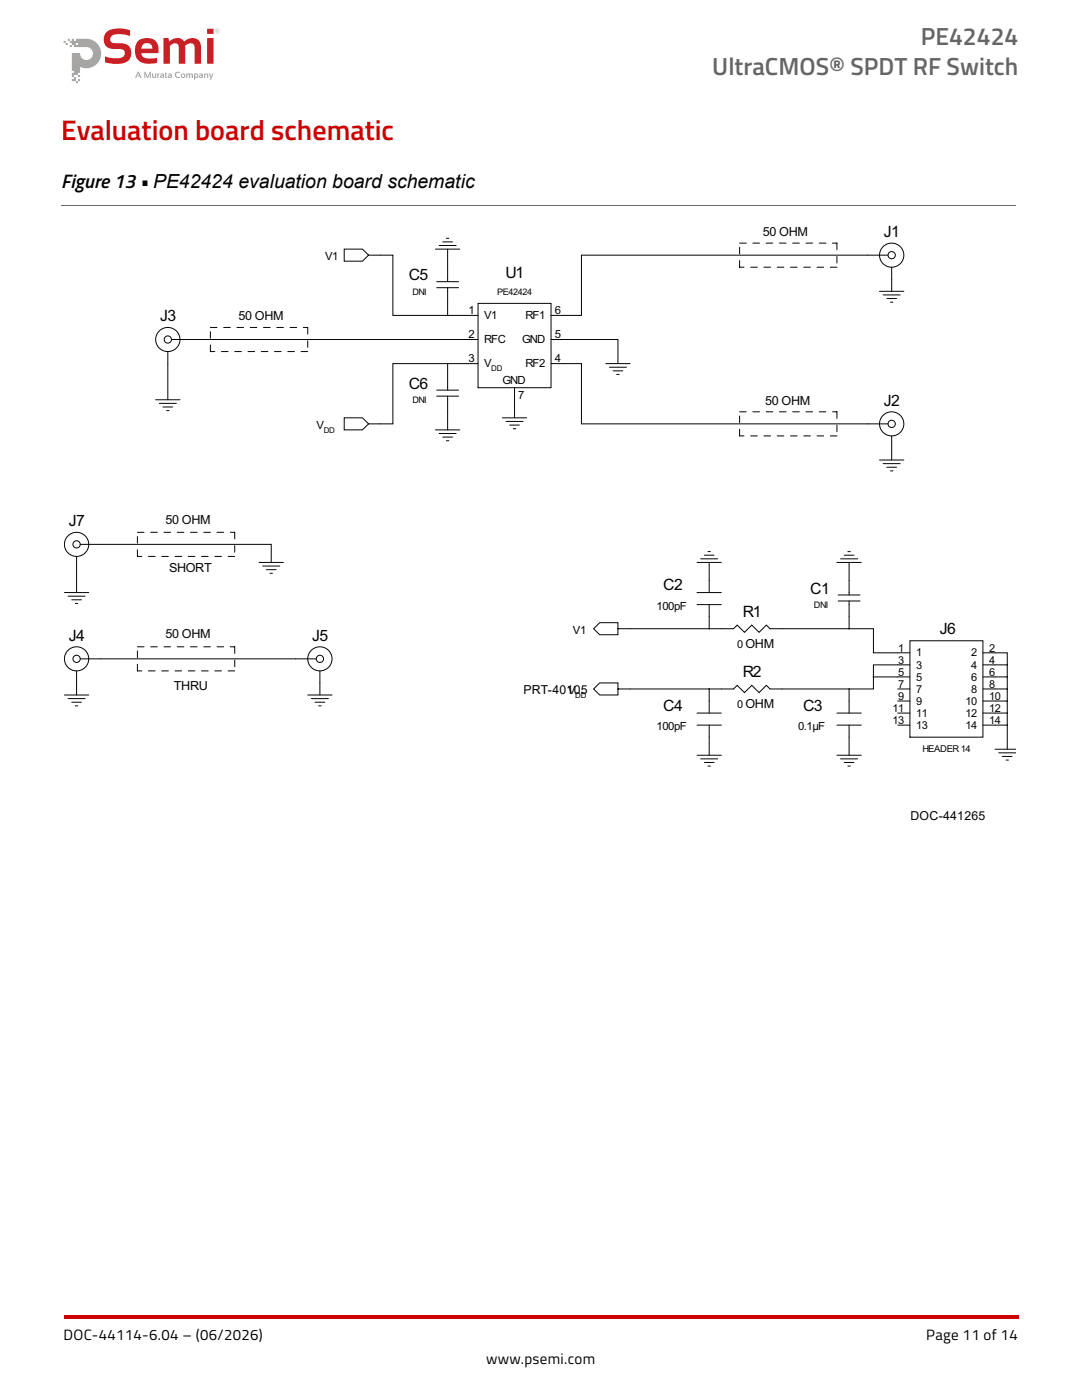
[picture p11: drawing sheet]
<svg xmlns="http://www.w3.org/2000/svg" width="216mm" height="279mm" viewBox="0 0 216 279" stroke-linecap="round" stroke-linejoin="round" font-family="sans-serif">
<defs><g id="words">
<text font-size="5.6" fill="#c00" x="12.2" y="27.9">Evaluation board schematic</text>
<g font-size="4.9" fill="#656565">
<text x="183.7" y="9">PE42424</text>
<text x="142.1" y="15">UltraCMOS® SPDT RF Switch</text>
</g>
<text font-size="3.9" x="12.2" y="37.6">Figure 13 • PE42424 evaluation board schematic</text>
<g font-size="3.1" fill="#040503">
<text x="176.4" y="47.3">J1</text>
<text x="81.6" y="56">C5</text>
<text x="100.9" y="55.5">U1</text>
<text x="32" y="64.2">J3</text>
<text x="81.6" y="77.6">C6</text>
<text x="176.4" y="81">J2</text>
<text x="13.7" y="105">J7</text>
<text x="132.3" y="117.8">C2</text>
<text x="161.7" y="118.5">C1</text>
<text x="148.2" y="123.1">R1</text>
<text x="13.7" y="127.9">J4</text>
<text x="62.3" y="127.9">J5</text>
<text x="187.6" y="126.5">J6</text>
<text x="148.2" y="135.1">R2</text>
<text x="132.3" y="141.8">C4</text>
<text x="160.2" y="141.8">C3</text>
</g>
<g font-size="3">
<text x="12.7" y="267.4">DOC-44114-6.04 – (06/2026)</text>
<text x="184.8" y="267.4">Page 11 of 14</text>
<text x="97" y="272.2">www.psemi.com</text>
</g>
<g font-size="2.5" fill="#040503">
<text x="152.2" y="47.1">50 OHM</text>
<text x="47.6" y="63.9">50 OHM</text>
<text x="152.7" y="80.7">50 OHM</text>
<text x="33" y="104.6">50 OHM</text>
<text x="33.7" y="114.2">SHORT</text>
<text x="33" y="127.4">50 OHM</text>
<text x="148.8" y="129.3">OHM</text>
<text x="34.7" y="137.7">THRU</text>
<text x="148.8" y="141.4">OHM</text>
</g>
<g font-size="2.5">
<text x="104.5" y="138.6">PRT-40105</text>
<text x="181.7" y="163.6">DOC-441265</text>
</g>
<g font-size="2.2" fill="#040503">
<text x="64.9" y="51.9">V1</text>
<text x="93.5" y="62.7">1</text>
<text x="96.6" y="63.7">V1</text>
<text x="104.8" y="63.7">RF1</text>
<text x="110.7" y="62.7">6</text>
<text x="93.5" y="67.5">2</text>
<text x="96.6" y="68.5">RFC</text>
<text x="104.2" y="68.5">GND</text>
<text x="110.7" y="67.5">5</text>
<text x="93.5" y="72.3">3</text>
<text x="96.6" y="73.3">V</text>
<text x="100.2" y="76.7">GND</text>
<text x="104.8" y="73.3">RF2</text>
<text x="110.7" y="72.3">4</text>
<text x="103.4" y="79.6">7</text>
<text x="63.2" y="85.6">V</text>
<text x="131" y="121.7">100pF</text>
<text x="114.3" y="126.4">V1</text>
<text x="147.1" y="129.3">0</text>
<text x="179.2" y="130">1</text>
<text x="182.8" y="131">1</text>
<text x="193.8" y="131">2</text>
<text x="197.3" y="130">2</text>
<text x="179.2" y="132.4">3</text>
<text x="179.2" y="134.9">5</text>
<text x="179.2" y="137.3">7</text>
<text x="182.8" y="133.4">3</text>
<text x="182.8" y="135.8">5</text>
<text x="193.8" y="133.4">4</text>
<text x="193.8" y="135.8">6</text>
<text x="197.3" y="132.4">4</text>
<text x="197.3" y="134.9">6</text>
<text x="197.3" y="137.3">8</text>
<text x="113.4" y="138.5">V</text>
<text x="147.1" y="141.4">0</text>
<text x="178.1" y="142.1">11</text>
<text x="179.2" y="139.7">9</text>
<text x="182.8" y="138.2">7</text>
<text x="182.8" y="140.6">9</text>
<text x="182.8" y="143">11</text>
<text x="192.6" y="140.6">10</text>
<text x="192.6" y="143">12</text>
<text x="193.8" y="138.2">8</text>
<text x="197.3" y="139.7">10</text>
<text x="197.3" y="142.1">12</text>
<text x="131" y="145.7">100pF</text>
<text x="159.2" y="145.7">0.1µF</text>
<text x="178.1" y="144.5">13</text>
<text x="182.8" y="145.4">13</text>
<text x="192.6" y="145.4">14</text>
<text x="197.3" y="144.5">14</text>
</g>
<text font-size="1.9" fill="#040503" x="184.1" y="150">HEADER 14</text>
<g font-size="1.8" fill="#040503">
<text x="82.3" y="58.9">DNI</text>
<text x="99.2" y="58.9">PE42424</text>
<text x="82.3" y="80.5">DNI</text>
<text x="162.4" y="121.4">DNI</text>
</g>
<g font-size="1.6" fill="#040503">
<text x="98" y="74.1">DD</text>
<text x="64.6" y="86.3">DD</text>
<text x="114.8" y="139.2">DD</text>
</g>
</g></defs>
<path d="M12.7 262.6h190.5v.6h-190.5z" fill="#c00"/>
<path d="M13.5 7.7v.5h.8v-.5h.4v.5h.5v-.5a4.8 4.8 0 0 1 3.9 .7 2.94 2.94 0 0 1 .6 3.9 2.94 2.94 0 0 1-3.7 1v1.2h-.4v.5h-.9v.8h-.4v.4h.9v.4h.4v-.4h.4v-.4h-.4v.4h-.4v-.8h-.9v-.9h.4v-.4h-.4v-3.5h1.7a1.3 1.3 0 0 0 1.2 1.4 1.3 1.3 0 0 0 1.4-1.3 1.3 1.3 0 0 0-1.3-1.3h-2.6v-.4h-.8v.4h.4v-.8h-.4v-.9zM15.6 15h.4v.4h-.4zM12.7 8.2v.4h.4v.4h.4v-.4h-.4v-.4zM15.2 8.6v.4h.4v-.4z" fill-rule="evenodd" fill="#a8a6a5"/>
<g fill="#c82026">
<path d="M21.3 6.4a5.7 5.7 0 0 1 4.7-.4v1.2a4.8 4.8 0 0 0-3.7 0 .8 .8 0 0 0-.3 .9 .8 .8 0 0 0 .8 .5 3.2 3.2 0 0 1 3.1 .9 2.14 2.14 0 0 1-1.8 3.2h-1.8l-1.4-.3v-1.1a4.8 4.8 0 0 0 3.8 0 .85 .85 0 0 0 .2-1.1 .85 .85 0 0 0-1-.4 2.98 2.98 0 0 1-3-.9 2.32 2.32 0 0 1 .4-2.5z"/>
<path d="M32.6 7.6h1l.2 .7a1.91 1.91 0 0 1 2.9 0 2.06 2.06 0 0 1 3.2 .2l.2 1v3.2h-1.3v-3.2a.89 .89 0 0 0-.6-.9 .89 .89 0 0 0-1 .3l-.2 .3v3.5h-1.3v-3.2a.93 .93 0 0 0-.8-.9 .93 .93 0 0 0-1 .6v3.5h-1.3z"/>
<path d="M28.4 9l-.2 .7h2.2a1.07 1.07 0 0 0-.7-1.1 1.07 1.07 0 0 0-1.3 .4zM27.7 8a2.57 2.57 0 0 1 3.8 .8l.1 1.8h-3.4a1.44 1.44 0 0 0 2 1.1l1.1-.2v1.1l-1.1 .1a2.62 2.62 0 0 1-3.2-1.9 2.99 2.99 0 0 1 .7-2.8z"/>
<path d="M41.3 7.6h1.3v5.1h-1.3zM41.3 5.7h1.3v1.1h-1.3z"/>
</g>
<g fill="#a8a6a5">
<path d="M27.5 14.3h.2l.6 1.3h-.3l-.1-.4h-.4v-.2h.3l-.2-.4-.4 1h-.3z"/>
<path d="M28.8 14.3h.2l.5 1 .4-1h.2v1.3h-.2v-.9l-.3 .9h-.2l-.4-.9v.9h-.2z"/>
<path d="M30.3 14.7h.3v.5l.1 .2 .2-.1v-.6h.3v.9l-.2-.1h-.5z"/>
<path d="M31.4 14.7l.2 .1 .2-.1v.1l-.2 .1v.7h-.2z"/>
<path d="M32.9 14.5l.5 .2v.1h-.2v.5l.2 .1v.2l-.4-.1z"/>
<path d="M35.1 14.5l.8-.1v.2l-.1-.1a.47 .47 0 0 0-.7 .6 .47 .47 0 0 0 .8 .2v.2a.69 .69 0 0 1-.9-.1 .69 .69 0 0 1 .1-.9z"/>
<path d="M37.2 14.7l.2 .1 .3-.1 .2 .1 .5-.1 .1 .9h-.2v-.6l-.2-.2-.2 .1v.7h-.2l-.1-.8-.2 .1v.7h-.2z"/>
<path d="M40.7 14.7l.8 .1 .1 .8h-.3v-.6l-.1-.2-.2 .1v.7h-.3z"/>
<path d="M41.7 14.7h.2l.2 .6 .3-.6h.2l-.5 1-.2 .3-.1-.2 .2-.2z"/>
<path d="M32.2 15.2v.2l.3-.1v-.1zM32 14.7h.2a.4 .4 0 0 1 .5 .3v.6l-.6-.1-.1-.4 .5-.1-.5-.1z"/>
<path d="M33.8 15.2v.2l.3-.1v-.1zM33.6 14.7h.1a.4 .4 0 0 1 .6 .3v.6l-.7-.1-.1-.4 .6-.1-.5-.1z"/>
<path d="M36.3 15.1a.27 .27 0 0 0 .5 0 .27 .27 0 0 0-.5 0zM36.1 15.1a.47 .47 0 0 1 .9 0 .47 .47 0 0 1-.9 0z"/>
<path d="M38.9 14.9v.4h.3l.1-.4zM38.7 14.7a.5 .5 0 0 1 .8 .2 .5 .5 0 0 1-.5 .7l-.1 .3h-.2z"/>
<path d="M40 15.2v.2l.3-.1v-.1zM39.8 14.7h.1a.4 .4 0 0 1 .6 .3v.6l-.7-.1-.1-.4 .6-.1-.5-.1z"/>
<path d="M43.3 6h.1v.2h-.1zM43.2 5.9v.6l.1-.2 .3 .2-.2-.2 .2-.3z"/>
<path d="M42.9 6.2a.5 .5 0 0 0 1 0 .5 .5 0 0 0-1 0zM43 6.2a.43 .43 0 0 1 .8 0 .43 .43 0 0 1-.8 0z"/>
</g>
<path d="M12.2 41h190.5" fill="none" stroke="#656565" stroke-width=".2"/>
<g fill="none" stroke="#040503" stroke-width=".2" stroke-dasharray="1.3 1.3">
<path d="M147.6 53.3v-4.8M147.6 48.5h19.4M167 48.5v4.8M167 53.3h-19.4M42 70.2v-4.8M42 65.4h19.4M61.4 65.4v4.8M61.4 70.2h-19.4M147.6 87v-4.8M147.6 82.2h19.4M167 82.2v4.8M167 87h-19.4"/>
<path d="M27.4 111v-4.8M27.4 106.2h19.4M46.8 106.2v4.8M46.8 111h-19.4M27.4 133.9v-4.8M27.4 129.1h19.4M46.8 129.1v4.8M46.8 133.9h-19.4"/>
</g>
<g fill="none" stroke="#040503" stroke-width=".2">
<path d="M73.5 50.9l-1.2-1.2h-3.6v2.4h3.6l1.2-1.2h4.9v12h10.9M86.9 49.7h4.8M87.1 57.4h4.4M87.1 56.2h4.4M87.6 49h3.4M88.3 48.3h2M89.1 47.6h.5M89.3 49.7v6.5M89.3 57.4v5.5M175.5 58.1h4.9M176.2 58.9h3.4M177 59.6h1.9"/>
<path d="M177.2 50.9h-61.2v12h-6M177.9 53.3v4.8M31.1 79.8h4.8M33.5 70.2v9.6M34.2 67.8h61.2M87.1 79.1h4.4M87.1 77.9h4.4M89.3 72.6v5.3M89.3 72.6h-10.9v12h-4.9l-1.2 1.2h-3.6v-2.4h3.6l1.2 1.2M89.3 79.1v6.7M95.4 62.9h-6.1M95.4 72.6h-6.1"/>
<path d="M95.4 60.5h14.6v16.9h-14.6zM102.7 77.4v6M110 72.6h6v12h61.2M110 67.8h13.3v4.8M120.9 72.6h4.8M121.6 73.3h3.4M122.3 74h2M123.1 74.7h.4M177.7 60.3h.5M31.8 80.5h3.4M32.5 81.2h2M33.2 81.9h.5"/>
<path d="M86.9 85.8h4.8M87.6 86.5h3.4M88.3 87.2h2M89.1 88h.5M100.2 83.4h4.9M101 84.1h3.4M101.7 84.8h1.9M102.4 85.6h.5M175.5 91.8h4.9M176.2 92.5h3.4M177 93.2h1.9M177.7 94h.5"/>
<path d="M177.9 87v4.8M12.9 118.3h4.8M13.6 119h3.4M14.3 119.7h1.9M15.3 111v7.3M16 108.6h38.1v3.6M51.7 112.2h4.8M52.4 113h3.4M53.1 113.7h2M53.9 114.4h.5M139.1 112.2h4.8M139.1 118.3h4.8"/>
<path d="M139.8 111.5h3.4M140.5 110.8h2M141.3 110.1h.5M141.5 112.2v6.1M167 112.2h4.9M167.2 119.9h4.4M167.2 118.7h4.4M167.7 111.5h3.4M168.5 110.8h1.9M169.2 110.1h.5M169.4 119.9v5.6h-15.8l-.7-.7-1.4 1.4-1.5-1.4-1.4 1.4-1.5-1.4-.7 .7h-23.1v-1.2h-3.6l-1.3 1.2 1.3 1.2h3.6v-1.2M169.4 112.2v6.5"/>
<path d="M12.9 138.7h4.8M13.6 139.4h3.4M15 120.4h.5M15.3 133.9v4.8M16 131.5h47.1M61.4 138.7h4.9M62.1 139.4h3.4M63.8 133.9v4.8M139.1 120.7h4.8M141.5 137.5v4.8M141.5 120.7v4.8M169.4 137.5v4.8"/>
<path d="M169.4 125.5h4.9v4.8h7.3M179.1 137.5h2.5M179.1 139.9h2.5M181.6 127.9h14.5v19.2h-14.5zM181.6 135.1h-7.3v2.4h-20.7l-.7-.7-1.4 1.4-1.5-1.4-1.4 1.4-1.5-1.4-.7 .7h-23.1v-1.2h-3.6l-1.3 1.2 1.3 1.2h3.6v-1.2M181.6 132.7h-7.3v2.4M196.1 139.9h4.9v2.4M196.1 130.3h4.9v2.4M196.1 132.7h4.9M196.1 135.1h4.9M196.1 137.5h4.9M201 132.7v7.2"/>
<path d="M14.3 140.1h2M15 140.9h.5M62.9 140.1h1.9M63.6 140.9h.5M139.1 150.7h4.8M139.1 142.3h4.8M139.1 144.7h4.8M139.8 151.4h3.4M140.5 152.2h2M141.3 152.9h.5M141.5 144.7v6M167 150.7h4.9"/>
<path d="M167 142.3h4.9M167 144.7h4.9M167.7 151.4h3.4M168.5 152.2h1.9M169.2 152.9h.5M169.4 144.7v6M179.1 142.3h2.5M179.1 144.7h2.5M196.1 142.3h4.9M196.1 144.7h4.9M198.6 149.5h4.2M199.3 150.2h3.4"/>
<path d="M200 151h2M200.7 151.7h.5M201 142.3v7.2"/>
<circle cx="177.9" cy="50.9" r=".73"/>
<circle cx="177.9" cy="50.9" r="2.42"/>
<circle cx="33.5" cy="67.8" r=".73"/>
<circle cx="33.5" cy="67.8" r="2.42"/>
<circle cx="177.9" cy="84.6" r=".73"/>
<circle cx="177.9" cy="84.6" r="2.42"/>
<circle cx="15.3" cy="108.6" r=".73"/>
<circle cx="15.3" cy="108.6" r="2.42"/>
<circle cx="15.3" cy="131.5" r=".73"/>
<circle cx="15.3" cy="131.5" r="2.42"/>
<circle cx="63.8" cy="131.5" r=".73"/>
<circle cx="63.8" cy="131.5" r="2.42"/>
</g>
<path d="M169.4 125.5a.05 .05 0 0 0 .1 0 .05 .05 0 0 0-.1 0zM174.2 135.1a.05 .05 0 0 0 .1 0 .05 .05 0 0 0-.1 0zM169.4 137.5a.05 .05 0 0 0 .1 0 .05 .05 0 0 0-.1 0zM89.3 62.9a.05 .05 0 0 0 .1 0 .05 .05 0 0 0-.1 0zM89.3 72.6a.05 .05 0 0 0 .1 0 .05 .05 0 0 0-.1 0z" fill="#040503"/>
<g fill="none" stroke="#040503" stroke-width=".2">
<circle cx="89.3" cy="62.9" r=".03"/>
<circle cx="89.3" cy="72.6" r=".03"/>
<circle cx="141.5" cy="137.5" r=".03"/>
<circle cx="141.5" cy="125.5" r=".03"/>
<circle cx="169.4" cy="137.5" r=".03"/>
<circle cx="169.4" cy="125.5" r=".03"/>
<circle cx="174.3" cy="135.1" r=".03"/>
<circle cx="201" cy="139.9" r=".03"/>
<circle cx="201" cy="135.1" r=".03"/>
<circle cx="201" cy="137.5" r=".03"/>
<circle cx="201" cy="132.7" r=".03"/>
<circle cx="201" cy="142.3" r=".03"/>
<circle cx="201" cy="144.7" r=".03"/>
</g>
<use href="#words"/>
</svg>
